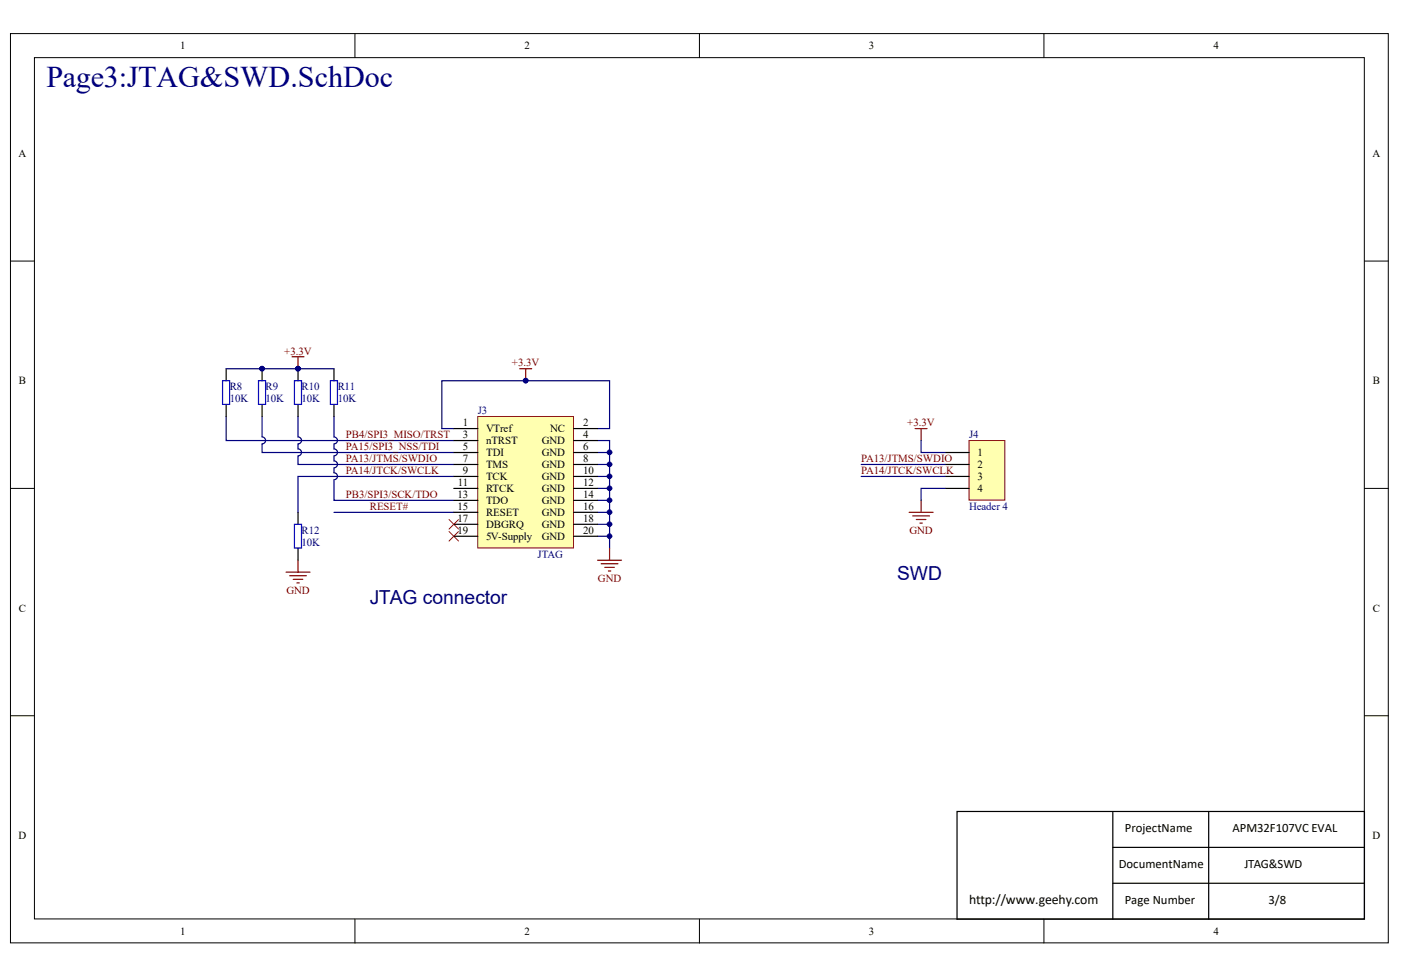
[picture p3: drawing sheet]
<svg xmlns="http://www.w3.org/2000/svg" width="289mm" height="202mm" viewBox="0 0 289 202" stroke-linecap="round" stroke-linejoin="round" font-family="sans-serif">
<defs><g id="words">
<text font-size="6.2" fill="#000080" x="9.6" y="17.9">Page3:JTAG&amp;SWD.SchDoc</text>
<g font-size="4" fill="#000080">
<text x="185" y="119.6">SWD</text>
<text x="76.3" y="124.6">JTAG connector</text>
</g>
<text font-size="2.8" x="199.9" y="186.4">http://www.geehy.com</text>
<g font-size="2.6">
<text x="232" y="171.6">ProjectName</text>
<text x="254.2" y="171.6">APM32F107VC EVAL</text>
<text x="230.7" y="179">DocumentName</text>
<text x="256.7" y="179">JTAG&amp;SWD</text>
<text x="232" y="186.4">Page Number</text>
<text x="261.6" y="186.4">3/8</text>
</g>
<g font-size="2.2">
<text x="37.1" y="10.2">1</text>
<text x="108.2" y="10.2">2</text>
<text x="179.2" y="10.2">3</text>
<text x="250.3" y="10.2">4</text>
<text x="3.8" y="32.4">A</text>
<text x="283" y="32.4">A</text>
<text x="3.9" y="79.3">B</text>
<text x="283.1" y="79.3">B</text>
<text x="95.4" y="87.9">1</text>
<text x="100.2" y="89.2">VTref</text>
<text x="113.5" y="89.2">NC</text>
<text x="120.3" y="87.9">2</text>
<text x="95.4" y="90.4">3</text>
<text x="95.4" y="92.8">5</text>
<text x="95.4" y="95.3">7</text>
<text x="100.2" y="91.6">nTRST</text>
<text x="100.2" y="94.1">TDI</text>
<text x="111.7" y="94.1">GND</text>
<text x="111.7" y="91.6">GND</text>
<text x="120.3" y="92.8">6</text>
<text x="120.3" y="90.4">4</text>
<text x="120.3" y="95.3">8</text>
<text x="201.6" y="94.1">1</text>
<text x="94.4" y="100.3">11</text>
<text x="95.4" y="97.8">9</text>
<text x="100.2" y="96.6">TMS</text>
<text x="100.2" y="99">TCK</text>
<text x="100.2" y="101.5">RTCK</text>
<text x="111.7" y="96.6">GND</text>
<text x="111.7" y="99">GND</text>
<text x="111.7" y="101.5">GND</text>
<text x="120.3" y="97.8">10</text>
<text x="120.3" y="100.3">12</text>
<text x="201.6" y="96.6">2</text>
<text x="201.6" y="99">3</text>
<text x="201.6" y="101.5">4</text>
<text x="94.3" y="102.7">13</text>
<text x="94.3" y="105.2">15</text>
<text x="94.3" y="107.7">17</text>
<text x="100.2" y="104">TDO</text>
<text x="100.2" y="106.4">RESET</text>
<text x="111.7" y="106.4">GND</text>
<text x="111.7" y="104">GND</text>
<text x="120.3" y="105.2">16</text>
<text x="120.3" y="107.7">18</text>
<text x="120.3" y="102.7">14</text>
<text x="94.3" y="110.2">19</text>
<text x="100.2" y="108.9">DBGRQ</text>
<text x="100.2" y="111.4">5V-Supply</text>
<text x="111.7" y="111.4">GND</text>
<text x="111.7" y="108.9">GND</text>
<text x="120.3" y="110.2">20</text>
<text x="3.9" y="126.2">C</text>
<text x="283.1" y="126.2">C</text>
<text x="3.8" y="173.1">D</text>
<text x="283" y="173.1">D</text>
<text x="37.1" y="192.8">1</text>
<text x="108.2" y="192.8">2</text>
<text x="179.2" y="192.8">3</text>
<text x="250.3" y="192.8">4</text>
</g>
<g font-size="2.2" fill="#800000">
<text x="58.6" y="73.1">+3.3V</text>
<text x="105.6" y="75.6">+3.3V</text>
<text x="187.1" y="87.9">+3.3V</text>
<text x="71.3" y="95.3">PA13/JTMS/SWDIO</text>
<text x="71.3" y="92.8">PA15/SPI3_NSS/TDI</text>
<text x="71.3" y="90.4">PB4/SPI3_MISO/TRST</text>
<text x="177.6" y="95.3">PA13/JTMS/SWDIO</text>
<text x="71.3" y="97.8">PA14/JTCK/SWCLK</text>
<text x="177.6" y="97.8">PA14/JTCK/SWCLK</text>
<text x="71.3" y="102.7">PB3/SPI3/SCK/TDO</text>
<text x="76.3" y="105.2">RESET#</text>
<text x="187.5" y="110.2">GND</text>
<text x="59.1" y="122.5">GND</text>
<text x="123.3" y="120">GND</text>
</g>
<g font-size="2.2" fill="#000080">
<text x="47.4" y="80.5">R8</text>
<text x="47.4" y="83">10K</text>
<text x="54.8" y="80.5">R9</text>
<text x="54.8" y="83">10K</text>
<text x="62.2" y="80.5">R10</text>
<text x="62.2" y="83">10K</text>
<text x="69.6" y="80.5">R11</text>
<text x="69.6" y="83">10K</text>
<text x="98.5" y="85.4">J3</text>
<text x="199.9" y="90.4">J4</text>
<text x="199.9" y="105.2">Header 4</text>
<text x="62.2" y="110.2">R12</text>
<text x="62.2" y="112.6">10K</text>
<text x="110.9" y="115.1">JTAG</text>
</g>
</g></defs>
<g fill="#fff" stroke="#000" stroke-width=".21">
<path d="M2.2 6.9h284.1v187.6h-284.1z"/>
<path d="M7.1 11.9h274.3v177.6h-274.3z"/>
</g>
<path d="M73.2 7v4.9M144.2 7v4.9M215.3 7v4.9M2.2 53.8h4.9M281.4 53.8h4.9M2.2 100.7h4.9M281.4 100.7h4.9M2.2 147.6h4.9M281.4 147.6h4.9M73.2 189.6v4.9M144.2 189.6v4.9M215.3 189.6v4.9" fill="none" stroke="#000" stroke-width=".21"/>
<path d="M197.4 167.4h84v22.2h-84zM229.5 167.4v22.2M229.5 174.8h51.9M249.3 167.4v22.2M229.5 182.2h51.9" fill="none" stroke="#000" stroke-width=".25"/>
<g fill="none" stroke="#800000" stroke-width=".25">
<path d="M60.2 73.6h2.5M61.5 73.6v2.5M107.2 76.1h2.4M108.4 76.1v2.4M188.7 88.4h2.5M190 88.4v2.5M59 118h4.9M59.7 118.8h3.5M60.5 119.5h2M61.5 115.6v2.4M123.2 115.6h5M124 116.3h3.4"/>
<path d="M124.7 117h2M125.5 117.8h.5M125.7 113.1v2.5M187.5 105.7h4.9M188.2 106.4h3.5M189 107.2h1.9M189.7 107.9h.5M190 103.2v2.5M61.2 120.2h.5"/>
</g>
<g fill="#000080" stroke="#000080" stroke-width=".21">
<circle cx="108.4" cy="78.5" r=".48"/>
<circle cx="125.7" cy="110.6" r=".48"/>
<circle cx="125.7" cy="108.1" r=".48"/>
<circle cx="125.7" cy="105.6" r=".48"/>
<circle cx="125.7" cy="103.2" r=".48"/>
<circle cx="125.7" cy="100.7" r=".48"/>
<circle cx="125.7" cy="98.2" r=".48"/>
<circle cx="125.7" cy="95.8" r=".48"/>
<circle cx="125.7" cy="93.3" r=".48"/>
<circle cx="61.5" cy="76" r=".48"/>
</g>
<g fill="none" stroke="#000080" stroke-width=".25">
<path d="M46.6 85.9v5h47M54.1 91.6v1.7h39.5M54.1 85.9v4.2a.72 .72 0 0 1 .7 .7 .72 .72 0 0 1-.7 .8M61.5 94.1v1.7h32.1M61.5 91.6v1a.72 .72 0 0 1 .7 .7 .72 .72 0 0 1-.7 .7M61.5 85.9v4.2a.72 .72 0 0 1 .7 .7 .72 .72 0 0 1-.7 .8M68.9 94.1v1a.72 .72 0 0 1 .7 .7 .72 .72 0 0 1-.7 .7M68.9 91.6v1a.72 .72 0 0 1 .7 .7 .72 .72 0 0 1-.7 .7M68.9 85.9v4.2a.72 .72 0 0 1 .7 .7 .72 .72 0 0 1-.7 .8M68.9 96.5v1M68.9 97.5a.75 .75 0 0 1 .7 .8 .75 .75 0 0 1-.7 .7v4.2h24.7M93.6 88.4h-2.5v-9.9h34.6v9.9h-2.5"/>
<path d="M93.6 98.3h-32.1v7.4M123.2 90.9h2.5v22.2M123.2 98.3h2.5M123.2 95.8h2.5M123.2 93.3h2.5M68.9 105.7h24.7M123.2 110.6h2.5M123.2 108.1h2.5M123.2 105.7h2.5M123.2 103.2h2.5M123.2 100.7h2.5"/>
</g>
<path d="M92.6 107.2l2 1.9M92.6 109.6l2 2M94.6 107.2l-2 1.9M94.6 109.6l-2 2" fill="none" stroke="#f00" stroke-width=".21"/>
<path d="M199.8 90.9h7.4v12.3h-7.4z" fill="#ffffb0" stroke="#800000" stroke-width=".21"/>
<path d="M194.9 93.3h4.9M194.9 95.8h4.9M194.9 98.3h4.9M194.9 100.7h4.9" fill="none" stroke="#000" stroke-width=".25"/>
<path d="M177.6 95.8h17.3M177.6 98.3h17.3M190 90.9v2.4h4.9M194.9 100.7h-4.9v2.5" fill="none" stroke="#000080" stroke-width=".25"/>
<path d="M103.5 88.4h12.3v22.2h-12.3v-9.9h-2.5v-2.4h2.5z" fill="none" stroke="#0000bf" stroke-width=".25"/>
<path d="M98.5 85.9h19.8v27.1h-19.8z" fill="#ffffb0" stroke="#800000" stroke-width=".21"/>
<g fill="none" stroke="#000" stroke-width=".25">
<path d="M46.6 76.1v2.4M54.1 76.1v2.4M61.5 76.1v2.4M68.9 76.1v2.4M46.6 83.5v2.4M54.1 83.5v2.4M61.5 83.5v2.4M68.9 83.5v2.4M93.6 88.4h4.9M93.6 90.9h4.9M93.6 93.3h4.9M93.6 95.8h4.9"/>
<path d="M93.6 98.3h4.9M118.3 88.4h4.9M118.3 90.9h4.9M118.3 93.3h4.9M118.3 95.8h4.9M118.3 98.3h4.9M61.5 105.7v2.4M61.5 113.1v2.5M93.6 100.7h4.9M93.6 103.2h4.9M93.6 105.7h4.9M93.6 108.1h4.9"/>
<path d="M93.6 110.6h4.9M118.3 100.7h4.9M118.3 103.2h4.9M118.3 105.7h4.9M118.3 108.1h4.9M118.3 110.6h4.9"/>
</g>
<path d="M45.9 78.5h1.5v4.9h-1.5zM53.3 78.5h1.5v4.9h-1.5zM60.7 78.5h1.5v4.9h-1.5zM68.1 78.5h1.5v4.9h-1.5zM60.7 108.1h1.5v4.9h-1.5z" fill="none" stroke="#00f" stroke-width=".25"/>
<g fill="#000080" stroke="#000080" stroke-width=".21">
<circle cx="54" cy="76" r=".48"/>
<circle cx="61.5" cy="76" r=".48"/>
</g>
<path d="M46.6 76.1h22.3" fill="none" stroke="#000080" stroke-width=".25"/>
<use href="#words"/>
</svg>
